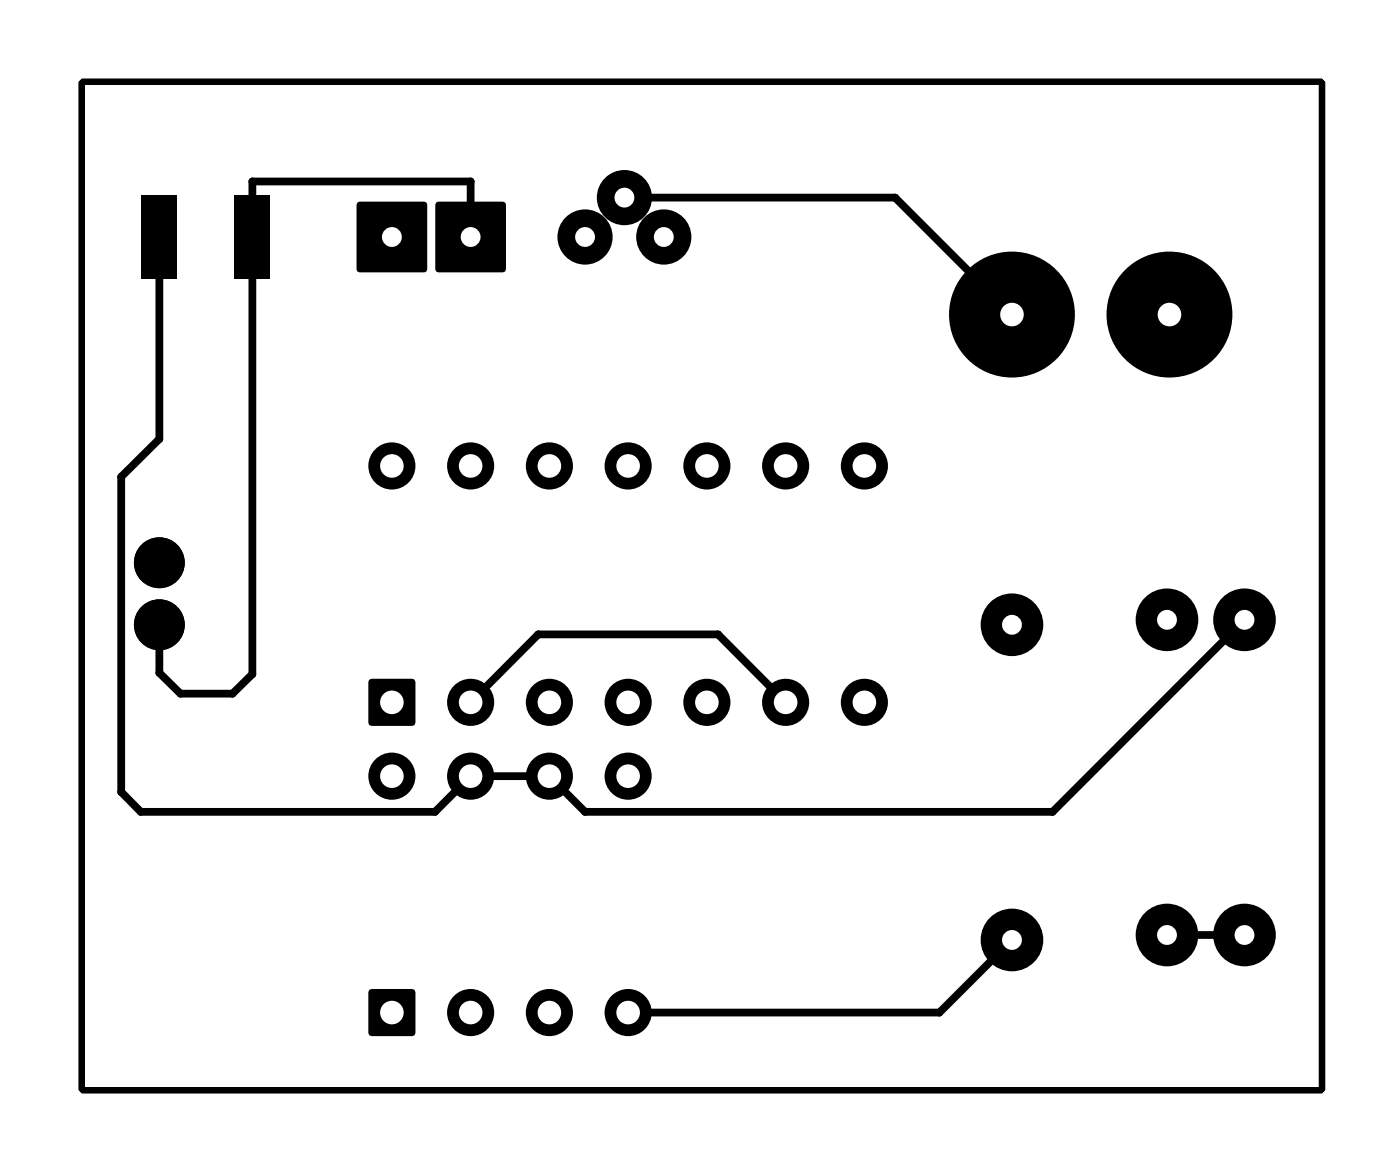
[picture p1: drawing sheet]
<svg xmlns="http://www.w3.org/2000/svg" width="45mm" height="38mm" viewBox="0 0 45 38" stroke-linecap="round" stroke-linejoin="round" font-family="sans-serif">
<path d="M4.6 6.3h1.1v2.7h-1.1zM7.6 6.3h1.1v2.7h-1.1zM11.6 6.6h2v2h-2z" fill="#000"/>
<path d="M2.6 2.6h40v32.5h-40z" fill="none" stroke="#000" stroke-width=".2"/>
<g fill="#000">
<path d="M4.6 6.3h1.1v2.7h-1.1z" fill-rule="evenodd"/>
<path d="M7.6 6.3h1.1v2.7h-1.1z" fill-rule="evenodd"/>
<path d="M11.5 6.5h2.2v2.2h-2.2z" fill-rule="evenodd"/>
<path d="M14.1 6.5h2.2v2.2h-2.2z" fill-rule="evenodd"/>
<path d="M11.9 31.9h1.5v1.5h-1.5z" fill-rule="evenodd"/>
<path d="M11.9 21.9h1.5v1.5h-1.5z" fill-rule="evenodd"/>
<circle cx="3.9" cy="15.4" r=".12"/>
<circle cx="5.1" cy="18.1" r=".82"/>
<circle cx="5.1" cy="18.1" r=".7"/>
<circle cx="5.1" cy="14.1" r=".12"/>
<circle cx="8.1" cy="5.8" r=".12"/>
<circle cx="12.6" cy="15" r=".76"/>
<circle cx="15.2" cy="15" r=".76"/>
<circle cx="15.2" cy="5.8" r=".12"/>
<circle cx="17.7" cy="15" r=".76"/>
<circle cx="18.9" cy="7.6" r=".89"/>
<circle cx="20.1" cy="6.4" r=".89"/>
<circle cx="20.3" cy="15" r=".76"/>
<circle cx="21.4" cy="7.6" r=".89"/>
<circle cx="22.8" cy="15" r=".76"/>
<circle cx="25.3" cy="15" r=".76"/>
<circle cx="27.9" cy="15" r=".76"/>
<circle cx="28.9" cy="6.4" r=".12"/>
<circle cx="32.6" cy="10.1" r="2.03"/>
<circle cx="37.6" cy="20" r="1.01"/>
<circle cx="37.7" cy="10.1" r="2.03"/>
<circle cx="40.1" cy="20" r="1.01"/>
<circle cx="3.9" cy="25.5" r=".12"/>
<circle cx="4.5" cy="26.2" r=".12"/>
<circle cx="5.1" cy="20.1" r=".82"/>
<circle cx="5.1" cy="20.1" r=".7"/>
<circle cx="5.1" cy="21.7" r=".12"/>
<circle cx="5.8" cy="22.4" r=".12"/>
<circle cx="7.5" cy="22.4" r=".12"/>
<circle cx="8.1" cy="21.7" r=".12"/>
<circle cx="12.6" cy="25" r=".76"/>
<circle cx="14" cy="26.2" r=".12"/>
<circle cx="15.2" cy="32.6" r=".76"/>
<circle cx="15.2" cy="22.6" r=".76"/>
<circle cx="15.2" cy="25" r=".76"/>
<circle cx="17.4" cy="20.4" r=".12"/>
<circle cx="17.7" cy="25" r=".76"/>
<circle cx="17.7" cy="32.6" r=".76"/>
<circle cx="17.7" cy="22.6" r=".76"/>
<circle cx="18.9" cy="26.2" r=".12"/>
<circle cx="20.3" cy="22.6" r=".76"/>
<circle cx="20.3" cy="25" r=".76"/>
<circle cx="20.3" cy="32.6" r=".76"/>
<circle cx="22.8" cy="22.6" r=".76"/>
<circle cx="23.2" cy="20.4" r=".12"/>
<circle cx="25.3" cy="22.6" r=".76"/>
<circle cx="27.9" cy="22.6" r=".76"/>
<circle cx="30.3" cy="32.6" r=".12"/>
<circle cx="32.6" cy="30.3" r="1.01"/>
<circle cx="32.6" cy="20.1" r="1.01"/>
<circle cx="33.9" cy="26.2" r=".12"/>
<circle cx="37.6" cy="30.1" r="1.01"/>
<circle cx="40.1" cy="30.1" r="1.01"/>
</g>
<path d="M5.1 7.6v6.5l-1.2 1.3v10.1l.6 .7h9.5l1.2-1.2h2.5l1.2 1.2h15l6.2-6.2M15.2 7.6v-1.8h-7.1v15.9l-.6 .7h-1.7l-.7-.7v-1.6M20.1 6.4h8.8l3.7 3.7M15.2 22.6l2.2-2.2h5.8l2.1 2.2M32.6 30.3l-2.3 2.3h-10M37.6 30.1h2.5" fill="none" stroke="#000" stroke-width=".25"/>
<circle cx="12.6" cy="7.6" r=".32" fill="#fff"/>
<path d="M14.2 6.6h2v2h-2z" fill="#000"/>
<circle cx="15.2" cy="7.6" r=".32" fill="#fff"/>
<circle cx="18.9" cy="7.6" r=".76" fill="#000"/>
<circle cx="18.9" cy="7.6" r=".32" fill="#fff"/>
<circle cx="20.1" cy="6.4" r=".76" fill="#000"/>
<circle cx="20.1" cy="6.4" r=".32" fill="#fff"/>
<circle cx="21.4" cy="7.6" r=".76" fill="#000"/>
<circle cx="21.4" cy="7.6" r=".32" fill="#fff"/>
<path d="M12 32h1.3v1.3h-1.3z" fill="#000"/>
<circle cx="12.6" cy="32.6" r=".38" fill="#fff"/>
<circle cx="15.2" cy="32.6" r=".63" fill="#000"/>
<circle cx="15.2" cy="32.6" r=".38" fill="#fff"/>
<circle cx="17.7" cy="32.6" r=".63" fill="#000"/>
<circle cx="17.7" cy="32.6" r=".38" fill="#fff"/>
<circle cx="20.3" cy="32.6" r=".63" fill="#000"/>
<circle cx="20.3" cy="32.6" r=".38" fill="#fff"/>
<circle cx="20.3" cy="25" r=".63" fill="#000"/>
<circle cx="20.3" cy="25" r=".38" fill="#fff"/>
<circle cx="17.7" cy="25" r=".63" fill="#000"/>
<circle cx="17.7" cy="25" r=".38" fill="#fff"/>
<circle cx="15.2" cy="25" r=".63" fill="#000"/>
<circle cx="15.2" cy="25" r=".38" fill="#fff"/>
<circle cx="12.6" cy="25" r=".63" fill="#000"/>
<circle cx="12.6" cy="25" r=".38" fill="#fff"/>
<path d="M12 22h1.3v1.3h-1.3z" fill="#000"/>
<circle cx="12.6" cy="22.6" r=".38" fill="#fff"/>
<circle cx="15.2" cy="22.6" r=".63" fill="#000"/>
<circle cx="15.2" cy="22.6" r=".38" fill="#fff"/>
<circle cx="17.7" cy="22.6" r=".63" fill="#000"/>
<circle cx="17.7" cy="22.6" r=".38" fill="#fff"/>
<circle cx="20.3" cy="22.6" r=".63" fill="#000"/>
<circle cx="20.3" cy="22.6" r=".38" fill="#fff"/>
<circle cx="22.8" cy="22.6" r=".63" fill="#000"/>
<circle cx="22.8" cy="22.6" r=".38" fill="#fff"/>
<circle cx="25.3" cy="22.6" r=".63" fill="#000"/>
<circle cx="25.3" cy="22.6" r=".38" fill="#fff"/>
<circle cx="27.9" cy="22.6" r=".63" fill="#000"/>
<circle cx="27.9" cy="22.6" r=".38" fill="#fff"/>
<circle cx="27.9" cy="15" r=".63" fill="#000"/>
<circle cx="27.9" cy="15" r=".38" fill="#fff"/>
<circle cx="25.3" cy="15" r=".63" fill="#000"/>
<circle cx="25.3" cy="15" r=".38" fill="#fff"/>
<circle cx="22.8" cy="15" r=".63" fill="#000"/>
<circle cx="22.8" cy="15" r=".38" fill="#fff"/>
<circle cx="20.3" cy="15" r=".63" fill="#000"/>
<circle cx="20.3" cy="15" r=".38" fill="#fff"/>
<circle cx="17.7" cy="15" r=".63" fill="#000"/>
<circle cx="17.7" cy="15" r=".38" fill="#fff"/>
<circle cx="15.2" cy="15" r=".63" fill="#000"/>
<circle cx="15.2" cy="15" r=".38" fill="#fff"/>
<circle cx="12.6" cy="15" r=".63" fill="#000"/>
<circle cx="12.6" cy="15" r=".38" fill="#fff"/>
<circle cx="32.6" cy="10.1" r="1.9" fill="#000"/>
<circle cx="32.6" cy="10.1" r=".38" fill="#fff"/>
<circle cx="37.7" cy="10.1" r="1.9" fill="#000"/>
<circle cx="37.7" cy="10.1" r=".38" fill="#fff"/>
<circle cx="32.6" cy="20.1" r=".89" fill="#000"/>
<circle cx="32.6" cy="20.1" r=".32" fill="#fff"/>
<circle cx="32.6" cy="30.3" r=".89" fill="#000"/>
<circle cx="32.6" cy="30.3" r=".32" fill="#fff"/>
<circle cx="37.6" cy="30.1" r=".89" fill="#000"/>
<circle cx="37.6" cy="30.1" r=".32" fill="#fff"/>
<circle cx="37.6" cy="20" r=".89" fill="#000"/>
<circle cx="37.6" cy="20" r=".32" fill="#fff"/>
<circle cx="40.1" cy="30.1" r=".89" fill="#000"/>
<circle cx="40.1" cy="30.1" r=".32" fill="#fff"/>
<circle cx="40.1" cy="20" r=".89" fill="#000"/>
<circle cx="40.1" cy="20" r=".32" fill="#fff"/>
<path d="M2.6 2.6h40v32.5h-40z" fill="none" stroke="#000" stroke-width=".2"/>
</svg>
